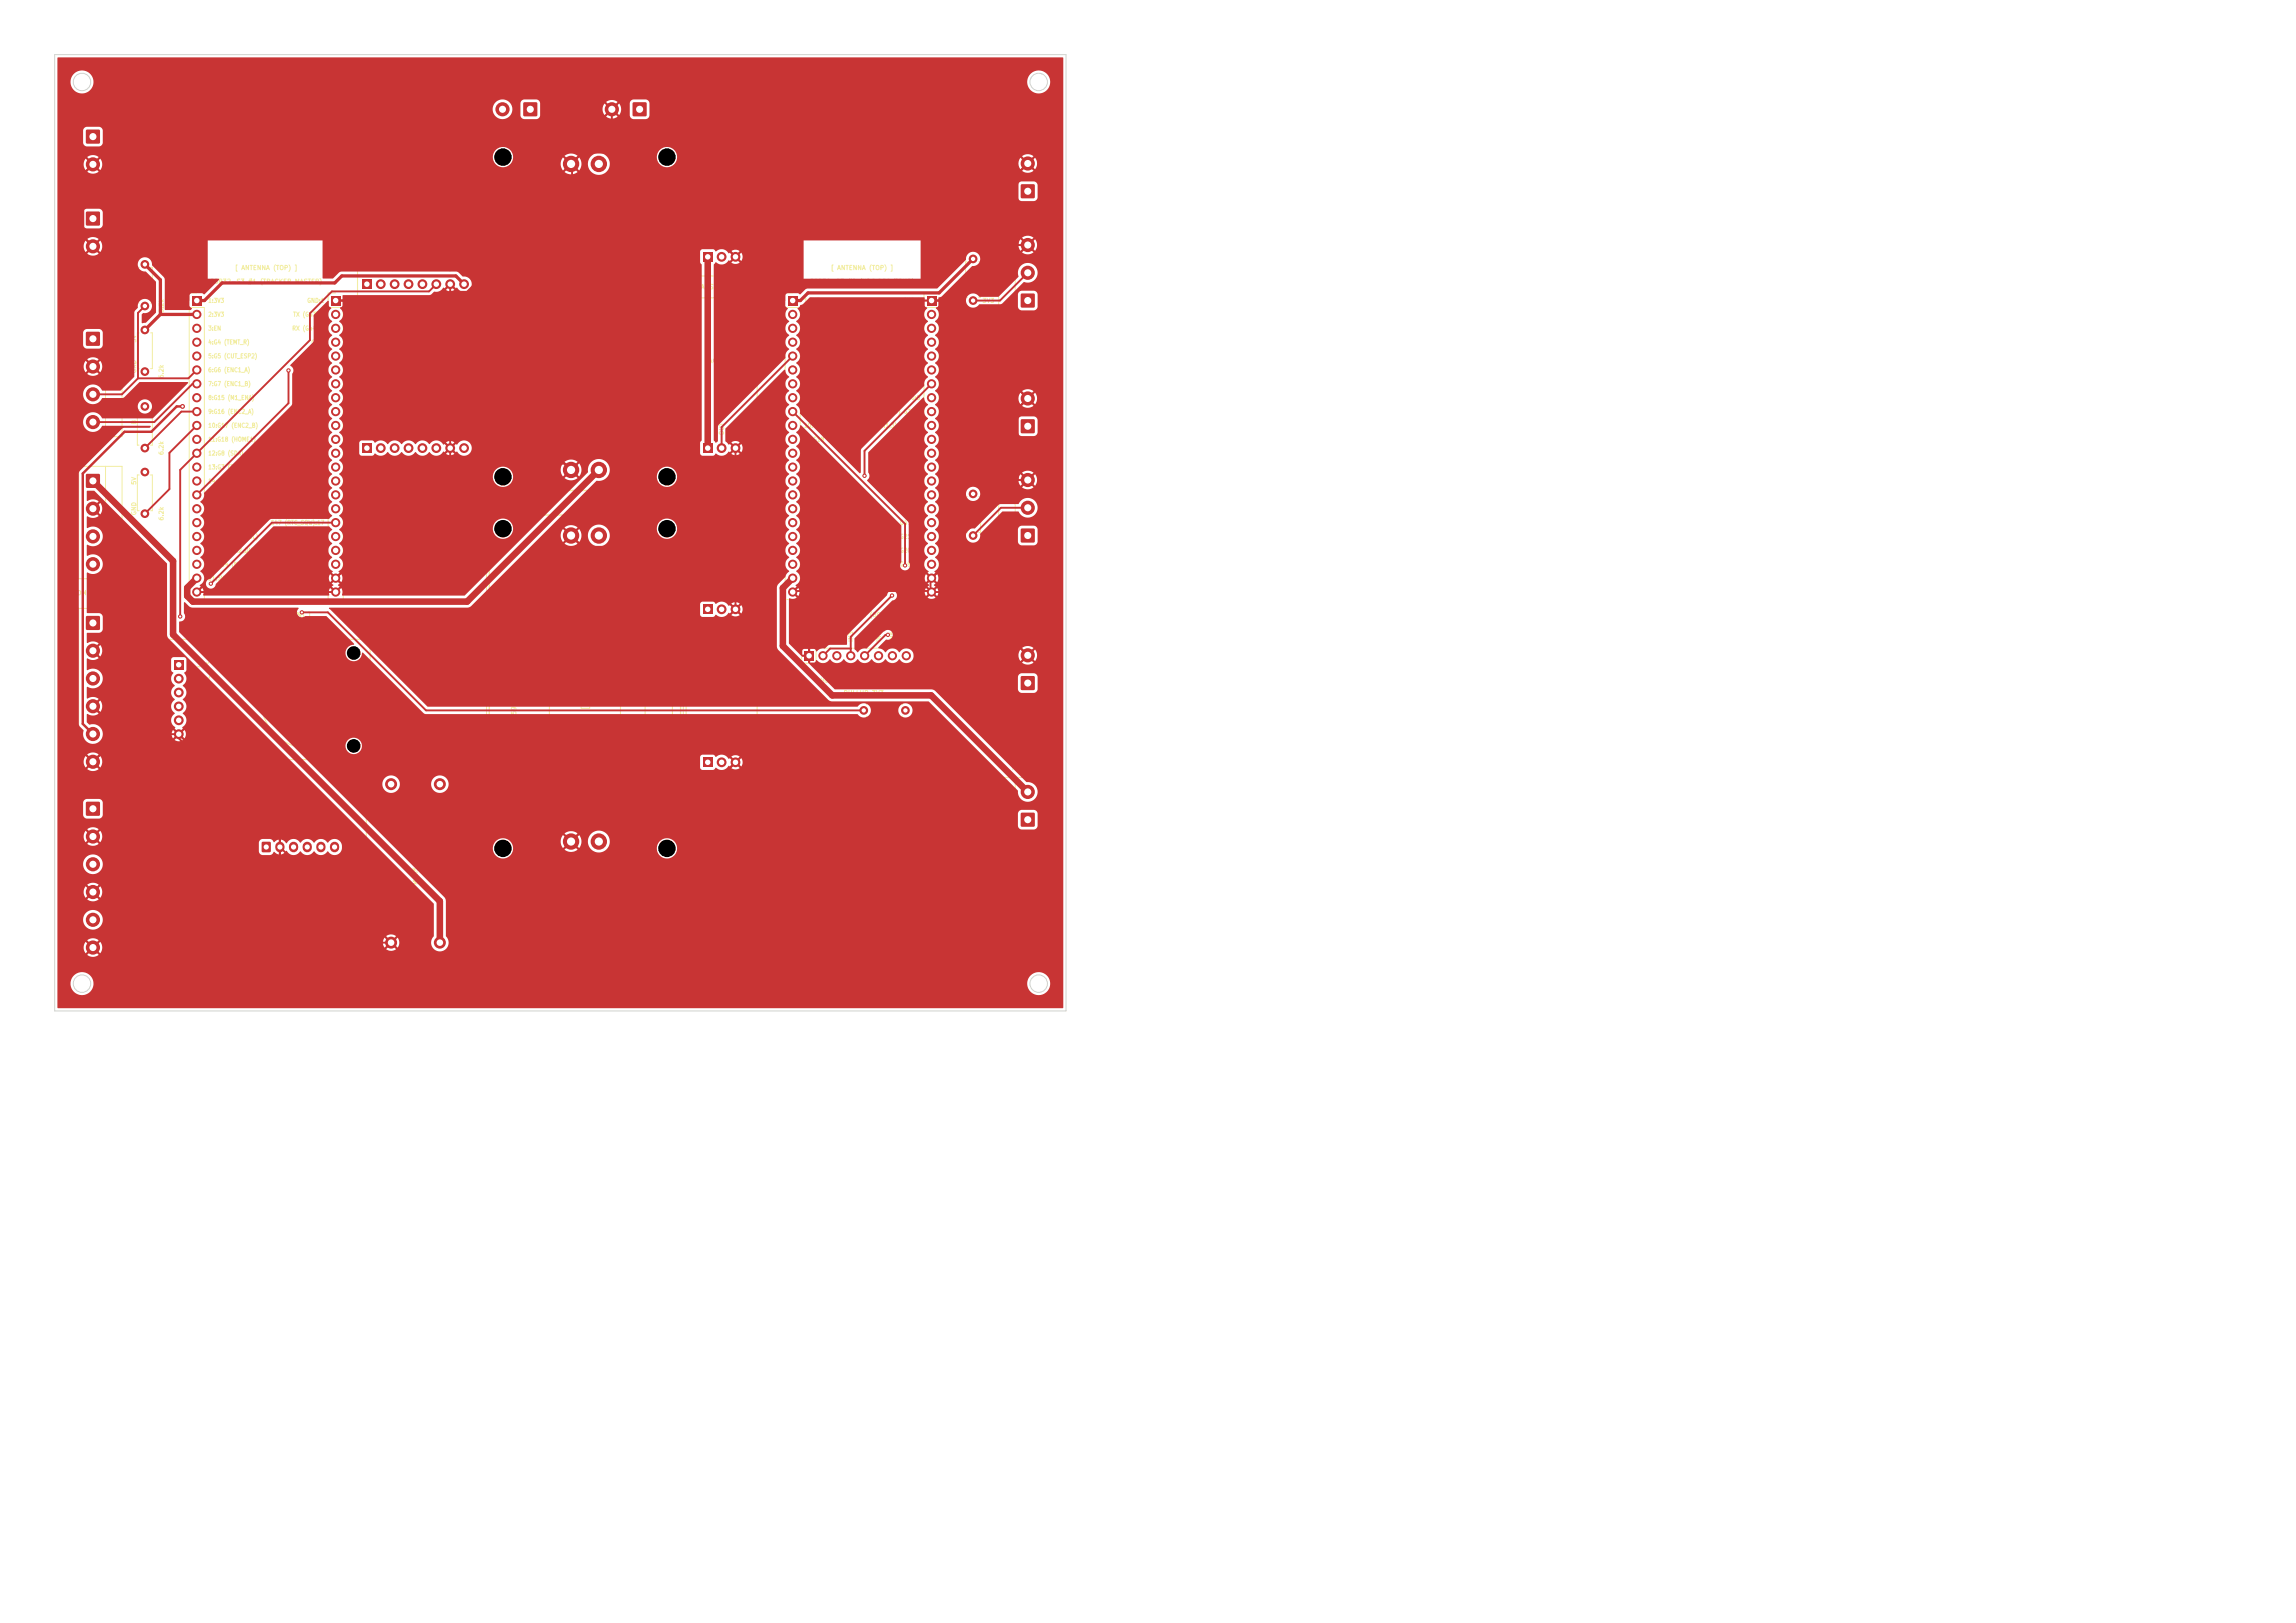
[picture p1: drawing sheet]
<svg xmlns="http://www.w3.org/2000/svg" width="420mm" height="297mm" viewBox="0 0 420 297" stroke-linecap="round" stroke-linejoin="round" font-family="sans-serif">
<defs><g id="words">
<text font-size="1.1" fill="#f2eda1" x="107.8" y="130" transform="rotate(-90 107.8 130)">[</text>
<g font-size=".9" fill="#f2eda1">
<text x="128.1" y="53.1">ACS712 STA</text>
<text x="129.5" y="66.6">ACS712</text>
<text x="94.6" y="133.4" transform="rotate(-90 94.6 133.4)">LM2596 BUCK DISPLAY</text>
<text x="42.2" y="142.1">DS3231 RTC (0x68)</text>
</g>
<g font-size=".8" fill="#f2eda1">
<text x="38.4" y="52.1">ESP32-S3 #1 (TRACKER MASTER)</text>
<text x="42.9" y="49.6">[ ANTENNA (TOP) ]</text>
<text x="67.7" y="49.7" transform="rotate(-90 67.7 49.7)">IN+</text>
<text x="70.3" y="49.7" transform="rotate(-90 70.3 49.7)">IN-</text>
<text x="72.8" y="49.7" transform="rotate(-90 72.8 49.7)">VBS</text>
<text x="75.3" y="49.6" transform="rotate(-90 75.3 49.6)">ALE</text>
<text x="77.9" y="49.7" transform="rotate(-90 77.9 49.7)">SCL</text>
<text x="80.4" y="49.7" transform="rotate(-90 80.4 49.7)">SDA</text>
<text x="83" y="49.8" transform="rotate(-90 83 49.8)">GND</text>
<text x="148" y="52.1">ESP32-S3 #2 (VOC/ISC/TEMP)</text>
<text x="151.9" y="49.6">[ ANTENNA (TOP) ]</text>
<text x="30.1" y="57.4" transform="rotate(-90 30.1 57.4)">6.2k</text>
<text x="38" y="55.6">1:3V3</text>
<text x="38" y="58.1">2:3V3</text>
<text x="53.6" y="58.1">TX (G43):2</text>
<text x="56.1" y="55.6">GND:1</text>
<text x="147" y="55.6">1:3V3</text>
<text x="165.1" y="55.6">GND:1</text>
<text x="179.6" y="55.6">3V3</text>
<text x="25.1" y="62.8" transform="rotate(-90 25.1 62.8)">5V</text>
<text x="38" y="60.7">3:EN</text>
<text x="38" y="63.2">4:G4 (TEMT_R)</text>
<text x="38" y="65.8">5:G5 (CUT_ESP2)</text>
<text x="53.4" y="60.7">RX (G44):3</text>
<text x="56.9" y="63.2">G1:4</text>
<text x="25.1" y="68.4" transform="rotate(-90 25.1 68.4)">GND</text>
<text x="30.1" y="69.4" transform="rotate(-90 30.1 69.4)">6.2k</text>
<text x="38" y="68.3">6:G6 (ENC1_A)</text>
<text x="38" y="70.8">7:G7 (ENC1_B)</text>
<text x="161.3" y="70.8">(RL_B) G41:7</text>
<text x="25.1" y="77.7" transform="rotate(-90 25.1 77.7)">B</text>
<text x="38" y="73.4">8:G15 (M1_ENA)</text>
<text x="38" y="75.9">9:G16 (ENC2_A)</text>
<text x="147" y="75.9">9:G16 (TMP_STA)</text>
<text x="161.3" y="75.9">(RL_D) G39:9</text>
<text x="165.2" y="73.4">G40:8</text>
<text x="15.1" y="82.1">ENC 2</text>
<text x="30.1" y="83.4" transform="rotate(-90 30.1 83.4)">6.2k</text>
<text x="38" y="78.5">10:G17 (ENC2_B)</text>
<text x="38" y="81">11:G18 (HOME1)</text>
<text x="38" y="83.5">12:G8 (SDA)</text>
<text x="130.1" y="79.3" transform="rotate(-90 130.1 79.3)">5V</text>
<text x="132.6" y="79.7" transform="rotate(-90 132.6 79.7)">OUT</text>
<text x="135.1" y="79.8" transform="rotate(-90 135.1 79.8)">GND</text>
<text x="147" y="78.5">10:G17</text>
<text x="147" y="81">11:G18</text>
<text x="160.4" y="78.5">(IN1,3) G38:10</text>
<text x="25.1" y="88.8" transform="rotate(-90 25.1 88.8)">5V</text>
<text x="38" y="86.1">13:G3 (TEMT_L)</text>
<text x="38" y="88.6">14:G46 (LED)</text>
<text x="25.1" y="94.4" transform="rotate(-90 25.1 94.4)">GND</text>
<text x="30.1" y="95.4" transform="rotate(-90 30.1 95.4)">6.2k</text>
<text x="38" y="91.2">15:G9 (SCL)</text>
<text x="164.6" y="93.7">G48:16</text>
<text x="179.7" y="93.5">DAT</text>
<text x="25.1" y="98.6" transform="rotate(-90 25.1 98.6)">A</text>
<text x="38" y="98.8">18:G12 (M2_PUL)</text>
<text x="38" y="101.3">19:G13 (M2_DIR)</text>
<text x="49.4" y="96.2">G47 (RTC_SQW):17</text>
<text x="164.6" y="96.2">G47:17</text>
<text x="164.6" y="98.8">G21:18</text>
<text x="164.6" y="101.3">G20:19</text>
<text x="179.6" y="98.6">3V3</text>
<text x="38" y="103.9">20:G14 (M2_ENA)</text>
<text x="38" y="106.4">21:5V_IN</text>
<text x="164.6" y="103.9">G19:20</text>
<text x="14" y="109.1">DM556-1</text>
<text x="38" y="108.9">22:GND</text>
<text x="40.4" y="113.1">[ DUAL USB-C (BOTTOM) ]</text>
<text x="55.5" y="108.9">GND:22</text>
<text x="149.4" y="113.1">[ DUAL USB-C (BOTTOM) ]</text>
<text x="156.2" y="117.6" transform="rotate(-90 156.2 117.6)">IN3</text>
<text x="158.8" y="117.6" transform="rotate(-90 158.8 117.6)">IN4</text>
<text x="161.3" y="117.6" transform="rotate(-90 161.3 117.6)">IN5</text>
<text x="163.8" y="117.6" transform="rotate(-90 163.8 117.6)">IN6</text>
<text x="35.9" y="124.8">SQW</text>
<text x="36" y="122.3">32K</text>
<text x="150" y="125.1">HEADER RELAY 6 KÊNH</text>
<text x="154.2" y="127.4">PULLUP 3V3</text>
<text x="185" y="141.1">RL6 ESP2</text>
<text x="61.8" y="150.2" transform="rotate(-90 61.8 150.2)">RGT</text>
<text x="76.6" y="162" transform="rotate(-90 76.6 162)">MINI560 PRO</text>
<text x="81.1" y="169.7" transform="rotate(-90 81.1 169.7)">OUT+</text>
</g>
</g></defs>
<path d="M89 15v165M125 15v165M100.5 44h13v28h-13zM118 60h5v8h-5z" fill="none" stroke="#f2eda1" stroke-width=".2"/>
<path d="M109.3 15.9h10.4M109.3 17.4h10.4M116.6 14.7h.8l-.4 .6zM116.7 15.3h-7.4v10h10.4v-10h-2.4M109.3 22.3h10.4M34.6 56.3h2.8v53.4h-2.8zM36 53.6h-1.4v1.4M60 56.3h2.8v53.4h-2.8zM61.4 53.6h-1.4v1.4" fill="none" stroke="#f2eda1" stroke-width=".18"/>
<path d="M89.5 26.3h35v63.4h-35z" fill="none" stroke="#f2eda1" stroke-width=".25"/>
<path d="M116.6 14.7h.8l-.4 .6z" fill="#f2eda1"/>
<g fill="none" stroke="#f2eda1" stroke-width=".2">
<path d="M125.5 19.5h13v31h-13zM29.7 117h38v22h-38z"/>
<circle cx="56.7" cy="128" r="9"/>
</g>
<path d="M11.7 113.6l.6 .4-.6 .4zM12.3 113.7v-2.4h10v30.8h-10v-27.8M12.9 111.3v30.8M14.4 111.3v30.8M19.3 111.3v30.8" fill="none" stroke="#f2eda1" stroke-width=".18"/>
<path d="M11.7 113.6l.6 .4-.6 .4z" fill="#f2eda1"/>
<path d="M185.7 85.2v15.5M190.6 85.2v15.5M192.1 85.2v15.5M192.7 98l.6-.4v.8zM192.7 97.7v-12.5h-10v15.5h10v-2.4" fill="none" stroke="#f2eda1" stroke-width=".18"/>
<path d="M192.7 98l.6-.4v.8z" fill="#f2eda1"/>
<path d="M125.5 54.5h13v31h-13zM67 141.5h18v33h-18z" fill="none" stroke="#f2eda1" stroke-width=".2"/>
<g fill="none" stroke="#f2eda1" stroke-width=".18">
<path d="M11.7 24.6l.6 .4-.6 .4zM12.3 24.7v-2.4h10v10.4h-10v-7.4M12.9 22.3v10.4M14.4 22.3v10.4M19.3 22.3v10.4M25.5 48.9h-.4v6.6h.4M27.5 48.9h.4v6.6h-.4M25.5 74.9h-.4v6.6h.4M27.5 74.9h.4v6.6h-.4M25.5 86.9h-.4v6.6h.4M27.5 86.9h.4v6.6h-.4M177 90.9h-.4v6.6h.4"/>
<path d="M179 90.9h.4v6.6h-.4"/>
</g>
<path d="M11.7 24.6l.6 .4-.6 .4z" fill="#f2eda1"/>
<path d="M185.7 142.3v10.4M190.6 142.3v10.4M192.1 142.3v10.4M192.7 150l.6-.4v.8zM192.7 149.7v-7.4h-10v10.4h10v-2.4" fill="none" stroke="#f2eda1" stroke-width=".18"/>
<path d="M192.7 150l.6-.4v.8z" fill="#f2eda1"/>
<path d="M65.4 35.5h21.2v19h-21.2z" fill="none" stroke="#f2eda1" stroke-width=".2"/>
<path d="M89.3 15.9h10.4M89.3 17.4h10.4M96.6 14.7h.8l-.4 .6zM96.7 15.3h-7.4v10h10.4v-10h-2.4M89.3 22.3h10.4" fill="none" stroke="#f2eda1" stroke-width=".18"/>
<path d="M96.6 14.7h.8l-.4 .6z" fill="#f2eda1"/>
<path d="M11.7 39.6l.6 .4-.6 .4zM12.3 39.7v-2.4h10v10.4h-10v-7.4M12.9 37.3v10.4M14.4 37.3v10.4M19.3 37.3v10.4M25.5 60.9h-.4v6.6h.4M27.5 60.9h.4v6.6h-.4" fill="none" stroke="#f2eda1" stroke-width=".18"/>
<path d="M11.7 39.6l.6 .4-.6 .4z" fill="#f2eda1"/>
<path d="M11.7 147.6l.6 .4-.6 .4zM12.3 147.7v-2.4h10v30.8h-10v-27.8M12.9 145.3v30.8M14.4 145.3v30.8M19.3 145.3v30.8" fill="none" stroke="#f2eda1" stroke-width=".18"/>
<path d="M11.7 147.6l.6 .4-.6 .4z" fill="#f2eda1"/>
<path d="M185.7 117.3v10.4M190.6 117.3v10.4M192.1 117.3v10.4M192.7 125l.6-.4v.8zM192.7 124.7v-7.4h-10v10.4h10v-2.4" fill="none" stroke="#f2eda1" stroke-width=".18"/>
<path d="M192.7 125l.6-.4v.8z" fill="#f2eda1"/>
<path d="M11.7 87.6l.6 .4-.6 .4zM12.3 87.7v-2.4h10v20.6h-10v-17.6M12.9 85.3v20.6M14.4 85.3v20.6M19.3 85.3v20.6M158.5 129v-.4h6.6v.4M158.5 131v.4h6.6v-.4" fill="none" stroke="#f2eda1" stroke-width=".18"/>
<path d="M100.5 112h13v28h-13zM125.5 117.5h13v25h-13zM118 128h5v8h-5z" fill="none" stroke="#f2eda1" stroke-width=".2"/>
<path d="M89.5 94.2h35v63.6h-35z" fill="none" stroke="#f2eda1" stroke-width=".25"/>
<path d="M11.7 87.6l.6 .4-.6 .4z" fill="#f2eda1"/>
<g fill="none" stroke="#f2eda1" stroke-width=".18">
<path d="M143.6 56.3h2.8v53.4h-2.8zM145 53.6h-1.4v1.4M185.7 70.3v10.4M190.6 70.3v10.4M192.1 70.3v10.4M192.7 78l.6-.4v.8zM192.7 77.7v-7.4h-10v10.4h10v-2.4M46.1 152.5h17.7v6h-17.7zM46.1 154.8h.8v3h16.1v-3h.8M46.2 152.6h1.8v.7h-1.8zM47.1 152.3h-1.2v1.2M49.4 152.6h11v.7h-11z"/>
<path d="M62 152.6h1.7v.7h-1.7z"/>
</g>
<path d="M125.5 89.5h13v25h-13z" fill="none" stroke="#f2eda1" stroke-width=".2"/>
<path d="M192.7 78l.6-.4v.8z" fill="#f2eda1"/>
<path d="M169 56.3h2.8v53.4h-2.8zM170.4 53.6h-1.4v1.4M185.7 42.2v15.5M190.6 42.2v15.5M192.1 42.2v15.5M192.7 55l.6-.4v.8zM192.7 54.7v-12.5h-10v15.5h10v-2.4" fill="none" stroke="#f2eda1" stroke-width=".18"/>
<path d="M65.4 65.5h21.2v19h-21.2z" fill="none" stroke="#f2eda1" stroke-width=".2"/>
<path d="M192.7 55l.6-.4v.8z" fill="#f2eda1"/>
<path d="M185.7 27.3v10.4M190.6 27.3v10.4M192.1 27.3v10.4M192.7 35l.6-.4v.8zM192.7 34.7v-7.4h-10v10.4h10v-2.4" fill="none" stroke="#f2eda1" stroke-width=".18"/>
<path d="M192.7 35l.6-.4v.8z" fill="#f2eda1"/>
<path d="M12.9 59.3v20.6M14.4 59.3v20.6M19.3 59.3v20.6M177 47.9h-.4v6.6h.4M179 47.9h.4v6.6h-.4M11.7 61.6l.6 .4-.6 .4zM12.3 61.7v-2.4h10v20.6h-10v-17.6" fill="none" stroke="#f2eda1" stroke-width=".18"/>
<path d="M11.7 61.6l.6 .4-.6 .4z" fill="#f2eda1"/>
<path d="M146.6 120v1.4h1.4M149.3 118.6h17.9v2.8h-17.9z" fill="none" stroke="#f2eda1" stroke-width=".18"/>
<g fill="#c83434">
<path d="M35.2 54.2h1.6v1.6h-1.6z"/>
<path d="M60.5 54.2h1.7v1.6h-1.7z"/>
<path d="M115.8 18.8h2.4v2.4h-2.4z"/>
<path d="M128.6 46.1h1.8v1.8h-1.8z"/>
<path d="M31.8 120.7h1.8v1.9h-1.8z"/>
<path d="M15.8 112.8h2.4v2.4h-2.4z"/>
<path d="M186.8 96.8h2.4v2.4h-2.4z"/>
<path d="M128.6 81.1h1.8v1.8h-1.8z"/>
<path d="M15.8 23.8h2.4v2.4h-2.4z"/>
<path d="M186.8 148.8h2.4v2.4h-2.4z"/>
<path d="M66.2 51.1h1.8v1.8h-1.8z"/>
<path d="M95.8 18.8h2.4v2.4h-2.4z"/>
<path d="M15.8 38.8h2.4v2.4h-2.4z"/>
<path d="M15.8 146.8h2.4v2.4h-2.4z"/>
<path d="M186.8 123.8h2.4v2.4h-2.4z"/>
<path d="M128.6 138.6h1.8v1.8h-1.8z"/>
<path d="M15.8 86.8h2.4v2.4h-2.4z"/>
<path d="M47.9 154.1h1.6v1.8h-1.6z"/>
<circle cx="36" cy="57.5" r=".85"/>
<circle cx="36" cy="60.1" r=".85"/>
<circle cx="36" cy="62.6" r=".85"/>
<circle cx="36" cy="65.2" r=".85"/>
<circle cx="36" cy="67.7" r=".85"/>
<circle cx="36" cy="70.2" r=".85"/>
<circle cx="36" cy="72.8" r=".85"/>
<circle cx="36" cy="75.3" r=".85"/>
<circle cx="36" cy="77.9" r=".85"/>
<circle cx="36" cy="80.4" r=".85"/>
<circle cx="36" cy="82.9" r=".85"/>
<circle cx="36" cy="85.5" r=".85"/>
<circle cx="36" cy="88" r=".85"/>
<circle cx="36" cy="90.6" r=".85"/>
<circle cx="36" cy="93.1" r=".85"/>
<circle cx="36" cy="95.6" r=".85"/>
<circle cx="36" cy="98.2" r=".85"/>
<circle cx="36" cy="100.7" r=".85"/>
<circle cx="36" cy="103.3" r=".85"/>
<circle cx="36" cy="105.8" r=".85"/>
<circle cx="36" cy="108.3" r=".85"/>
<circle cx="109.5" cy="30" r="1.5"/>
<circle cx="104.5" cy="30" r="1.5"/>
<circle cx="109.5" cy="86" r="1.5"/>
<circle cx="104.5" cy="86" r="1.5"/>
<circle cx="61.4" cy="57.5" r=".85"/>
<circle cx="61.4" cy="60.1" r=".85"/>
<circle cx="61.4" cy="62.6" r=".85"/>
<circle cx="61.4" cy="65.2" r=".85"/>
<circle cx="61.4" cy="67.7" r=".85"/>
<circle cx="61.4" cy="70.2" r=".85"/>
<circle cx="61.4" cy="72.8" r=".85"/>
<circle cx="61.4" cy="75.3" r=".85"/>
<circle cx="61.4" cy="77.9" r=".85"/>
<circle cx="61.4" cy="80.4" r=".85"/>
<circle cx="61.4" cy="82.9" r=".85"/>
<circle cx="61.4" cy="85.5" r=".85"/>
<circle cx="61.4" cy="88" r=".85"/>
<circle cx="61.4" cy="90.6" r=".85"/>
<circle cx="61.4" cy="93.1" r=".85"/>
<circle cx="61.4" cy="95.6" r=".85"/>
<circle cx="61.4" cy="98.2" r=".85"/>
<circle cx="61.4" cy="100.7" r=".85"/>
<circle cx="61.4" cy="103.3" r=".85"/>
<circle cx="61.4" cy="105.8" r=".85"/>
<circle cx="61.4" cy="108.3" r=".85"/>
<circle cx="111.9" cy="20" r="1.3"/>
<circle cx="132" cy="47" r=".9"/>
<circle cx="134.5" cy="47" r=".9"/>
<circle cx="32.7" cy="124.2" r=".9"/>
<circle cx="32.7" cy="126.7" r=".9"/>
<circle cx="32.7" cy="129.3" r=".9"/>
<circle cx="32.7" cy="131.8" r=".9"/>
<circle cx="32.7" cy="134.3" r=".9"/>
<circle cx="17" cy="119.1" r="1.3"/>
<circle cx="17" cy="124.2" r="1.3"/>
<circle cx="17" cy="129.2" r="1.3"/>
<circle cx="17" cy="134.3" r="1.3"/>
<circle cx="17" cy="139.4" r="1.3"/>
<circle cx="188" cy="92.9" r="1.3"/>
<circle cx="188" cy="87.8" r="1.3"/>
<circle cx="80.5" cy="143.5" r="1.1"/>
<circle cx="71.5" cy="143.5" r="1.1"/>
<circle cx="80.5" cy="172.5" r="1.1"/>
<circle cx="71.5" cy="172.5" r="1.1"/>
<circle cx="132" cy="82" r=".9"/>
<circle cx="134.5" cy="82" r=".9"/>
<circle cx="26.5" cy="82" r=".8"/>
<circle cx="26.5" cy="74.4" r=".8"/>
<circle cx="26.5" cy="94" r=".8"/>
<circle cx="26.5" cy="86.4" r=".8"/>
<circle cx="178" cy="98" r=".8"/>
<circle cx="178" cy="90.4" r=".8"/>
<circle cx="26.5" cy="56" r=".8"/>
<circle cx="26.5" cy="48.4" r=".8"/>
<circle cx="17" cy="30.1" r="1.3"/>
<circle cx="188" cy="144.9" r="1.3"/>
<circle cx="69.6" cy="52" r=".9"/>
<circle cx="72.2" cy="52" r=".9"/>
<circle cx="74.7" cy="52" r=".9"/>
<circle cx="77.3" cy="52" r=".9"/>
<circle cx="79.8" cy="52" r=".9"/>
<circle cx="82.3" cy="52" r=".9"/>
<circle cx="84.9" cy="52" r=".9"/>
<circle cx="91.9" cy="20" r="1.3"/>
<circle cx="26.5" cy="68" r=".8"/>
<circle cx="26.5" cy="60.4" r=".8"/>
<circle cx="17" cy="45.1" r="1.3"/>
<circle cx="17" cy="153.1" r="1.3"/>
<circle cx="17" cy="158.2" r="1.3"/>
<circle cx="17" cy="163.2" r="1.3"/>
<circle cx="17" cy="168.3" r="1.3"/>
<circle cx="17" cy="173.4" r="1.3"/>
<circle cx="188" cy="119.9" r="1.3"/>
<circle cx="158" cy="130" r=".8"/>
<circle cx="165.6" cy="130" r=".8"/>
<circle cx="132" cy="139.5" r=".9"/>
<circle cx="134.5" cy="139.5" r=".9"/>
<circle cx="109.5" cy="98" r="1.5"/>
<circle cx="104.5" cy="98" r="1.5"/>
<circle cx="109.5" cy="154" r="1.5"/>
<circle cx="104.5" cy="154" r="1.5"/>
<circle cx="17" cy="93.1" r="1.3"/>
<circle cx="17" cy="98.2" r="1.3"/>
<circle cx="17" cy="103.2" r="1.3"/>
</g>
<path d="M51.2 154.9v.2M53.7 154.9v.2M56.2 154.9v.2M58.7 154.9v.2M61.2 154.9v.2" fill="none" stroke="#c83434" stroke-width="1.7"/>
<g fill="#c83434">
<path d="M144.1 54.2h1.8v1.6h-1.8z"/>
<path d="M128.6 110.6h1.8v1.8h-1.8z"/>
<path d="M186.8 76.8h2.4v2.4h-2.4z"/>
<path d="M169.5 54.2h1.7v1.6h-1.7z"/>
<path d="M66.2 81.1h1.8v1.8h-1.8z"/>
<path d="M186.8 53.8h2.4v2.4h-2.4z"/>
<path d="M186.8 33.8h2.4v2.4h-2.4z"/>
<path d="M15.8 60.8h2.4v2.4h-2.4z"/>
<path d="M147.1 119.1h1.8v1.8h-1.8z"/>
<circle cx="145" cy="57.5" r=".85"/>
<circle cx="145" cy="60.1" r=".85"/>
<circle cx="145" cy="62.6" r=".85"/>
<circle cx="145" cy="65.2" r=".85"/>
<circle cx="145" cy="67.7" r=".85"/>
<circle cx="145" cy="70.2" r=".85"/>
<circle cx="145" cy="72.8" r=".85"/>
<circle cx="145" cy="75.3" r=".85"/>
<circle cx="145" cy="77.9" r=".85"/>
<circle cx="145" cy="80.4" r=".85"/>
<circle cx="145" cy="82.9" r=".85"/>
<circle cx="145" cy="85.5" r=".85"/>
<circle cx="145" cy="88" r=".85"/>
<circle cx="145" cy="90.6" r=".85"/>
<circle cx="145" cy="93.1" r=".85"/>
<circle cx="145" cy="95.6" r=".85"/>
<circle cx="145" cy="98.2" r=".85"/>
<circle cx="145" cy="100.7" r=".85"/>
<circle cx="145" cy="103.3" r=".85"/>
<circle cx="145" cy="105.8" r=".85"/>
<circle cx="145" cy="108.3" r=".85"/>
<circle cx="132" cy="111.5" r=".9"/>
<circle cx="134.5" cy="111.5" r=".9"/>
<circle cx="188" cy="72.9" r="1.3"/>
<circle cx="170.4" cy="57.5" r=".85"/>
<circle cx="170.4" cy="60.1" r=".85"/>
<circle cx="170.4" cy="62.6" r=".85"/>
<circle cx="170.4" cy="65.2" r=".85"/>
<circle cx="170.4" cy="67.7" r=".85"/>
<circle cx="170.4" cy="70.2" r=".85"/>
<circle cx="170.4" cy="72.8" r=".85"/>
<circle cx="170.4" cy="75.3" r=".85"/>
<circle cx="170.4" cy="77.9" r=".85"/>
<circle cx="170.4" cy="80.4" r=".85"/>
<circle cx="170.4" cy="82.9" r=".85"/>
<circle cx="170.4" cy="85.5" r=".85"/>
<circle cx="170.4" cy="88" r=".85"/>
<circle cx="170.4" cy="90.6" r=".85"/>
<circle cx="170.4" cy="93.1" r=".85"/>
<circle cx="170.4" cy="95.6" r=".85"/>
<circle cx="170.4" cy="98.2" r=".85"/>
<circle cx="170.4" cy="100.7" r=".85"/>
<circle cx="170.4" cy="103.3" r=".85"/>
<circle cx="170.4" cy="105.8" r=".85"/>
<circle cx="170.4" cy="108.3" r=".85"/>
<circle cx="69.6" cy="82" r=".9"/>
<circle cx="72.2" cy="82" r=".9"/>
<circle cx="74.7" cy="82" r=".9"/>
<circle cx="77.3" cy="82" r=".9"/>
<circle cx="79.8" cy="82" r=".9"/>
<circle cx="82.3" cy="82" r=".9"/>
<circle cx="84.9" cy="82" r=".9"/>
<circle cx="188" cy="49.9" r="1.3"/>
<circle cx="188" cy="44.8" r="1.3"/>
<circle cx="188" cy="29.9" r="1.3"/>
<circle cx="178" cy="55" r=".8"/>
<circle cx="178" cy="47.4" r=".8"/>
<circle cx="17" cy="67.1" r="1.3"/>
<circle cx="17" cy="72.2" r="1.3"/>
<circle cx="17" cy="77.2" r="1.3"/>
<circle cx="150.5" cy="120" r=".85"/>
<circle cx="153.1" cy="120" r=".85"/>
<circle cx="155.6" cy="120" r=".85"/>
<circle cx="158.2" cy="120" r=".85"/>
<circle cx="160.7" cy="120" r=".85"/>
<circle cx="163.2" cy="120" r=".85"/>
<circle cx="165.8" cy="120" r=".85"/>
<circle cx="55.2" cy="112.1" r=".4"/>
<circle cx="33.4" cy="74.4" r=".45"/>
<circle cx="33" cy="112.8" r=".4"/>
<circle cx="52.8" cy="67.8" r=".4"/>
<circle cx="38.6" cy="106.8" r=".4"/>
<circle cx="165.5" cy="103.5" r=".4"/>
<circle cx="158.1" cy="87.1" r=".4"/>
<circle cx="162.4" cy="116.2" r=".4"/>
<circle cx="163.2" cy="109" r=".4"/>
</g>
<path d="M26.5 48.4l2.8 2.8v6.3M29.3 57.5l-2.8 2.9M29.3 57.5h6.7M84.9 52l-1.5-1.5h-20.9l-1.3 1.3h-20.6l-3.2 3.2h-1.4M178 47.4l-6.2 6.2h-24l-1.4 1.4h-1.4" fill="none" stroke="#c83434" stroke-width=".6"/>
<g fill="none" stroke="#c83434" stroke-width=".35">
<path d="M17 30.1l-1.8 1.7v11.5l1.8 1.8M104.5 30l2-2.1h9l19 19.1M104.6 29.8v4.4l-19.2 19.2h-3.1M111.9 20v7.9M188 29.9l-1.9 1.9v13M26.5 56l-1.3 1.3v11.9M61.4 55h20.9M79.8 52l-1.3 1.3h-17.8l-4 4v4.9l-23.7 23.8v26.8M82.3 52v32.9M170.4 55h4.7M175.1 55v5l12.9 12.9-1.8 1.8v13.1M188 44.8h-2.7l-10.2 10.2"/>
<path d="M188 49.9l-5.1 5.1h-4.9M25.2 69.2l-2.9 3h-5.3M36 67.7l-1.5 1.5h-9.3M36 70.2h-.8l-7 7h-11.2M36 75.3h-2.8l-6.7 6.7M36 77.9l-5 5v6.6l-4.5 4.5M52.8 67.8v6l-16.8 16.8M145 75.3l20.5 20.6v7.6M145 65.2l-13 13v3.8M170.4 70.2l-12.3 12.3v4.6M61.4 95.6h-11.7l-11.1 11.2M82.3 84.9h21l1.2 1.1"/>
<path d="M82.3 84.9l-20.9 20.9M104.5 98l2 2.1h28M134.5 82v29.5M186.2 87.8l-12.1 12.1v2.2l-3.9 3.9v2.2M186.2 87.8h1.8M188 92.9h-4.9l-5.1 5.1M36 108.3h25.4M55.2 112.1h4.8l17.9 17.9h80.1M155.6 118.7h-3.7l-1.4 1.3M162.4 116.2h-.4l-3.8 3.8M163.2 109l-7.6 7.5v3.5M170.2 108.2h-25l-.2 .1"/>
<path d="M170.2 108.2l.2 .1h6l11.6 11.6M17 129.2l5.1 5.1M22.1 134.3h10.6v.8l18.5 18.5v1.4l17.5 17.5h2.8M22.1 134.3l-5.1 5.1M134.5 139.5l-2.4 2.5h-15.6l-12 12"/>
</g>
<path d="M33.4 74.4h-1.1l-4.6 4.6h-4.9l-7.7 7.7v45.8l1.9 1.8" fill="none" stroke="#c83434" stroke-width=".45"/>
<path d="M129.5 47v35M17 88l14.7 14.7v13.4l48.8 48.8v7.6M109.5 86l-24.1 24.1h-50.1l-1.1-1v-1.5l1.8-1.8M145 105.8l-1.8 1.8v10.6l9 9.1h18.1l17.7 17.6" fill="none" stroke="#c83434" stroke-width="1.2"/>
<g fill="#c83434">
<path d="M57.4 57.6l2.6-2.6 .1 .1 .1 .9 .4 .3a1.52 1.52 0 0 0 .2 2.5 1.48 1.48 0 0 0 0 2.6 1.48 1.48 0 0 0 0 2.5 1.48 1.48 0 0 0 0 2.5 1.48 1.48 0 0 0 0 2.6 1.48 1.48 0 0 0 0 2.5 1.48 1.48 0 0 0 0 2.6 1.48 1.48 0 0 0 0 2.5 1.48 1.48 0 0 0 0 2.5 1.48 1.48 0 0 0 0 2.6 1.48 1.48 0 0 0 0 2.5 1.48 1.48 0 0 0 0 2.6 1.48 1.48 0 0 0 0 2.5 1.48 1.48 0 0 0 0 2.5 1.48 1.48 0 0 0 0 2.6l-.6 .6h-10.8l-10.9 10.9a.92 .92 0 0 0-.8 .9 .92 .92 0 0 0 .9 .9 .92 .92 0 0 0 .9-.9l10.5-10.5h10.2l.6 .6a1.48 1.48 0 0 0 0 2.6 1.48 1.48 0 0 0 0 2.5 1.48 1.48 0 0 0 .1 2.6l-.2 .2 .5 .5-.3 .3-.5-.5h-.1a1.24 1.24 0 0 0 .1 1.4l.5-.5 .3 .3-.5 .5 .3 .3-.3 .2 .5 .6-.3 .3-.5-.6a1.24 1.24 0 0 0-.2 1.2l-.1 .2h-22.8l-.1-.2a1.24 1.24 0 0 0-.2-1.2l-.5 .6-.3-.3 .5-.6-.2-.2a1.43 1.43 0 0 0 .1-2.6 1.48 1.48 0 0 0 0-2.5 1.48 1.48 0 0 0 0-2.6 1.48 1.48 0 0 0 0-2.5 1.48 1.48 0 0 0 0-2.5 1.48 1.48 0 0 0 0-2.6l.1-.1a1.5 1.5 0 0 0 .7-1.5l15.9-16 .1-.3v-5.5a1.03 1.03 0 0 0-.3-1.5l4.2-4.3z"/>
<path d="M146.4 55.8l.5-.2 1.3-1.2h20.8l.2 .4h.7v.4h-.7v.8l.4 .3a1.52 1.52 0 0 0 .2 2.5 1.48 1.48 0 0 0 0 2.6 1.48 1.48 0 0 0 0 2.5 1.48 1.48 0 0 0 0 2.5 1.48 1.48 0 0 0 0 2.6h-.1a1.53 1.53 0 0 0-.7 1.6l-11.4 11.5-.1 .3v4l-.2 .2-11-10.9a1.58 1.58 0 0 0-.7-1.7 1.48 1.48 0 0 0 0-2.5 1.48 1.48 0 0 0 0-2.5 1.48 1.48 0 0 0 0-2.6 1.48 1.48 0 0 0 0-2.5 1.48 1.48 0 0 0 0-2.6 1.48 1.48 0 0 0 0-2.5 1.52 1.52 0 0 0 .3-2.4l.3-.2z"/>
<path d="M10.5 10.6l183.9-.1 .1 .1v173.8l-183.9 .1-.1-4.6h2.4a2.11 2.11 0 0 0 2.1 2.2 2.11 2.11 0 0 0 2.1-2.2h170.8v.2a2.1 2.1 0 0 0 3.2 1.7 2.1 2.1 0 0 0 0-3.6 2.1 2.1 0 0 0-3.2 1.7h-170.8v-.3a2.11 2.11 0 0 0-2.2-1.7 2.11 2.11 0 0 0-2 2h-2.4v-6.6h4.8l.1 .6 .3 .6 .7-.8 .3 .3-.8 .7a1.69 1.69 0 0 0 2.2 0l-.8-.7 .3-.3 .7 .8 .1-.2a1.69 1.69 0 0 0 0-1.9h51.6l.1 .5 .2 .5 .7-.6 .3 .2-.7 .7 .2 .1a1.49 1.49 0 0 0 1.6-.1l-.6-.7 .3-.2 .6 .6 .1-.1a1.49 1.49 0 0 0-.1-1.7l-.6 .6-.3-.2 .6-.7-.1-.1a1.49 1.49 0 0 0-1.7 .1l.7 .7-.3 .2-.7-.6-.3 .8-51.7-.1-.7 .8-.3-.3 .8-.7a1.69 1.69 0 0 0-2.2 0l.8 .7-.3 .3-.7-.8-.4 1h-4.8v-5.1h4.7v.2a1.8 1.8 0 0 0 2.7 1.5 1.8 1.8 0 0 0 0-3.1 1.8 1.8 0 0 0-2.7 1.4h-4.7v-5.1h4.8l.1 .7 .3 .5 .7-.8 .3 .3-.8 .8a1.69 1.69 0 0 0 2.2 0l-.8-.8 .3-.3 .7 .8 .1-.1a1.69 1.69 0 0 0-.1-2l-.7 .7-.3-.2 .8-.8-.2-.1a1.69 1.69 0 0 0-2 .1l.8 .8-.3 .2-.7-.7-.4 .9h-4.8v-5.1h4.7v.3a1.8 1.8 0 0 0 2.7 1.4 1.8 1.8 0 0 0 0-3.1 1.8 1.8 0 0 0-2.7 1.4h-4.7v-5h4.8l.1 .6 .3 .5 .7-.7 .3 .3-.8 .7a1.69 1.69 0 0 0 2.2 0l-.2-.2h29.4l.1 1.7 .1 .3 .4 .3h1.6l.3-.2 .3-.4 .9 .5v-1h.4v1l.1-.1 .5-.2 .4-.4a1.49 1.49 0 0 0 2.6 .1 1.48 1.48 0 0 0 2.5 0 1.48 1.48 0 0 0 2.5 0 1.42 1.42 0 0 0 1.8 .5 1.42 1.42 0 0 0 .7-1.7 1.42 1.42 0 0 0-1.2-1.1 1.42 1.42 0 0 0-1.4 .7 1.48 1.48 0 0 0-2.5 0 1.48 1.48 0 0 0-2.5 0 1.46 1.46 0 0 0-2.5 .1l-.5-.5-.5-.2v1h-.4v-1l-.9 .5-.3-.4-.5-.2-1.5 .1-.3 .2-.2 .4h-29.4l-.6-.5 .3-.3 .7 .7 .1-.1a1.69 1.69 0 0 0-.1-2l-.7 .8-.3-.3 .8-.8h-.2a1.69 1.69 0 0 0-2 0l.8 .8-.3 .3-.7-.8-.4 1h-4.8v-6.1h4.7v2.3l.3 .4 .3 .2h2.4l.4-.3 .2-.4v-2.3l-.2-.3-.4-.3h-2.4l-.4 .3-.2 .4h-4.7v-7.6h4.8l.1 .6 .3 .6 .7-.8 .3 .3-.8 .7a1.69 1.69 0 0 0 2.2 0l-.8-.7 .3-.3 .7 .8 .1-.2a1.7 1.7 0 0 0-.1-2l-.7 .8-.3-.3 .8-.7-.8-.4a1.69 1.69 0 0 0-1.4 .4l.8 .7-.3 .3-.7-.8-.4 1h-4.8v-6.8h3.9l.2 .4 .7 .8a1.81 1.81 0 0 0 1.5 2.4 1.81 1.81 0 0 0 2-2 1.81 1.81 0 0 0-2.5-1.5l-.4-.5v-1.3l.1-.2a1.73 1.73 0 0 0 2.1 0l-.8-.8 .3-.3 .7 .8 .1-.1a1.7 1.7 0 0 0-.1-2l-.7 .7-.3-.2 .8-.8-.2-.1-.8-.3-1.2 .3v-2.1a1.85 1.85 0 0 0 2.9-1.6 1.85 1.85 0 0 0-2.9-1.5v-2l.1-.1a1.76 1.76 0 0 0 1.5 .2h13.8v2l.4 .5a1.51 1.51 0 0 0 .3 2.3 1.52 1.52 0 0 0 0 2.5 1.52 1.52 0 0 0 0 2.6 1.51 1.51 0 0 0 .1 2.5l-.2 .2 .6 .6-.3 .3-.5-.6a1.28 1.28 0 0 0 0 1.5l.5-.6 .3 .3-.6 .6 .1 .1a1.29 1.29 0 0 0 1.5-.1l-.6-.6 .3-.3 .5 .6 .1-.1a1.29 1.29 0 0 0-.1-1.4l-.5 .6-.3-.3 .6-.6-.2-.2a1.53 1.53 0 0 0 .1-2.6 1.54 1.54 0 0 0 0-2.5 1.54 1.54 0 0 0 0-2.6 1.55 1.55 0 0 0 .3-2.3l.4-.5v-2l-.4-.3h-2l-.3 .1-.1 .3h-13.8l.6-.3-.8-.7 .3-.3 .7 .7a1.69 1.69 0 0 0 0-2.1l-.7 .8-.3-.3 .8-.8h-.2l-.8-.3-1.1 .3-.1-.1v-1.8h2.3l.4-.3 .2-.4v-2.2l-.2-.4-.4-.3-2.3-.1v-7.3a1.85 1.85 0 0 0 2.9-1.6 1.85 1.85 0 0 0-2.9-1.5v-1.9l.1-.1a1.83 1.83 0 0 0 2.8-1.6 1.83 1.83 0 0 0-2.9-1.5v-2l.1-.1a1.73 1.73 0 0 0 2.1-.1l-.8-.7 .3-.3 .7 .7 .1-.1a1.69 1.69 0 0 0-.1-2l-.7 .8-.3-.3 .8-.8h-.2a1.97 1.97 0 0 0-2 0v-1.8l1.4-.1 13.2 13.3 .1 13.1 .1 .5 48.6 48.6 .1 6a1.62 1.62 0 0 0-.1 2.3 1.62 1.62 0 0 0 2.3 0 1.62 1.62 0 0 0 0-2.3v-6.5l-.2-.5-9.2-9.2h17.9a1.85 1.85 0 0 0 2.6 1.9 1.85 1.85 0 0 0 .5-3.1h9.4l.1 .7 .3 .6 .8-.8 .3 .3-.8 .8a1.89 1.89 0 0 0 2.4 0l-.9-.8 .3-.3 .8 .8 .4-.6 .1-.7h1.1v.2a2.01 2.01 0 0 0 1.5 1.8 2.01 2.01 0 0 0 2.2-.8h8.9v.3a1.85 1.85 0 0 0 2.9 1.4 1.85 1.85 0 0 0 0-3.1 1.85 1.85 0 0 0-2.9 1.4h-8.9a2 2 0 0 0-1-3 2 2 0 0 0-2.7 1.8h-1.1l-.5-1.1-.8 .8-.3-.3 .9-.8-.2-.1a1.9 1.9 0 0 0-2.2 .1l.8 .8-.3 .3-.8-.8-.4 1.1h-9.4a1.85 1.85 0 0 0-1.9-.4 1.85 1.85 0 0 0-1.2 1.6h-17.9l-6.2-6.2h120.2v2.3l.3 .4 .4 .2h2.2l.5-.3 .2-.4v-2.2l-.2-.4-.5-.3h-2.3l-.4 .3-.2 .4h-120.2l-5.5-5.5h9.4a1.61 1.61 0 0 0 1.6 1.7 1.61 1.61 0 0 0 1.6-1.7h5.8v.2a1.61 1.61 0 0 0 2.4 1.3 1.61 1.61 0 0 0 0-2.8 1.61 1.61 0 0 0-2.4 1.3h-5.8v-.3a1.61 1.61 0 0 0-1.7-1.2 1.61 1.61 0 0 0-1.5 1.5h-9.4l-4.9-4.8h72.5v1.9l.2 .3 2.2 .1 .4-.4a1.67 1.67 0 0 0 2.4-.4l.2 .2 .6-.6 .3 .3-.6 .5a1.28 1.28 0 0 0 1.5 0l-.6-.5 .3-.3 .6 .6 .1-.1a1.29 1.29 0 0 0-.1-1.5l-.6 .6-.3-.3 .6-.5-.1-.1a1.29 1.29 0 0 0-1.4 .1l.6 .5-.3 .3-.6-.6-.2 .2a1.55 1.55 0 0 0-2.4-.4l-.4-.4h-2l-.3 .1-.1 .4h-72.5l-2.1-2.2h9.7a1.51 1.51 0 0 0 2.1 1.5 1.51 1.51 0 0 0 .4-2.5 1.51 1.51 0 0 0-2.5 .7v.3h-9.7l-20.7-20.7v-2a.94 .94 0 0 0 1-.5 .94 .94 0 0 0-.2-1v-1.9l.2-.1 .9 .8 .5 .2h19.3l.1 .1a.93 .93 0 0 0-.1 1.4 .93 .93 0 0 0 1.4 0l3.8 .1 5.1 5.1a1.55 1.55 0 0 0-1.6 1.5 1.55 1.55 0 0 0 1.5 1.6 1.55 1.55 0 0 0 1.6-1.6l11.2 11.1 .4 .2h78.9a1.34 1.34 0 0 0 1.6 .5 1.34 1.34 0 0 0 .9-1.3h5v.2a1.3 1.3 0 0 0 2 1 1.3 1.3 0 0 0 0-2.2 1.3 1.3 0 0 0-2 1h-5v-.2a1.35 1.35 0 0 0-1.1-1 1.35 1.35 0 0 0-1.4 .6h-78.5l-18.1-18 .1-.1h25.2l.5-.2 .5-.4h41.6v1.9l.2 .3 2.2 .1 .4-.4a1.54 1.54 0 0 0 2.4-.4l.2 .2 .6-.6 .3 .3-.6 .5a1.28 1.28 0 0 0 1.5 0l-.6-.5 .3-.3 .6 .6 .1-.1a1.29 1.29 0 0 0-.1-1.5l-.6 .6-.3-.3 .6-.5-.1-.1a1.29 1.29 0 0 0-1.4 .1l.6 .5-.3 .3-.6-.6-.2 .2a1.55 1.55 0 0 0-2.4-.4l-.4-.4h-2l-.3 .1-.1 .4h-41.6l12.7-12.7h3.4l.1 .7 .3 .6 .8-.8 .3 .3-.8 .8 .1 .1a1.9 1.9 0 0 0 2.3-.1l-.9-.8 .3-.3 .8 .8 .4-.6 .1-.7h1.1a2 2 0 0 0 2.7 2 2 2 0 0 0 .8-3.3h9.1v.3a1.85 1.85 0 0 0 2.9 1.4 1.85 1.85 0 0 0 0-3.1 1.85 1.85 0 0 0-2.9 1.4h-9.1l-.1-.1a2 2 0 0 0-2.1-.4 2 2 0 0 0-1.3 1.8h-1.1l-.5-1.1-.8 .8-.3-.3 .9-.8-.2-.1a1.89 1.89 0 0 0-2.2 .1l.8 .8-.3 .3-.8-.8-.4 1.1h-3.4l10-9.9a1.99 1.99 0 0 0 2-.9h8.9v.3a1.85 1.85 0 0 0 2.9 1.4 1.85 1.85 0 0 0 0-3.1 1.85 1.85 0 0 0-2.9 1.4h-8.9a2.02 2.02 0 0 0-1.3-3.1 2.02 2.02 0 0 0-2.4 2.5l-22.5 22.5h-22.3l-.1-.2a1.24 1.24 0 0 0-.2-1.2l-.5 .6-.3-.3 .5-.6-.3-.2 .3-.3-.5-.5 .3-.3 .5 .5a1.23 1.23 0 0 0 0-1.4l-.5 .5-.3-.3 .5-.5-.2-.3a1.43 1.43 0 0 0 .1-2.5 1.48 1.48 0 0 0 0-2.6 1.48 1.48 0 0 0 0-2.5l.3-.3h27.8v.3a1.85 1.85 0 0 0 2.9 1.4 1.85 1.85 0 0 0 0-3.1 1.85 1.85 0 0 0-2.9 1.4h-27.8l.1-.1a1.47 1.47 0 0 0-.4-2.1 1.48 1.48 0 0 0 0-2.6 1.48 1.48 0 0 0 0-2.5 1.44 1.44 0 0 0 .4-2.2h27.7v.3a1.85 1.85 0 0 0 2.7 1.5 1.85 1.85 0 0 0 .4-3h9.4l.1 .7 .3 .6 .8-.8 .3 .3-.8 .8a1.89 1.89 0 0 0 2.4 0l-.9-.8 .3-.3 .8 .8 .1-.1a1.89 1.89 0 0 0-.1-2.3l-.8 .8-.3-.3 .9-.8-.2-.1a1.89 1.89 0 0 0-2.2 .1l.8 .8-.3 .3-.8-.8-.4 1.1h-9.4a1.85 1.85 0 0 0-1.9-.4 1.85 1.85 0 0 0-1.2 1.6h-27.7l-.3-.4a1.43 1.43 0 0 0-.1-2.5 1.48 1.48 0 0 0 0-2.5l.6-.6h3.1v1.9l.3 .3 2.1 .1 .4-.4a1.7 1.7 0 0 0 2.4-.3 1.52 1.52 0 0 0 2.6 0 1.52 1.52 0 0 0 2.5 0 1.52 1.52 0 0 0 2.6 0 1.51 1.51 0 0 0 2.5-.1l.2 .2 .6-.6 .3 .3-.6 .5a1.28 1.28 0 0 0 1.5 0l-.6-.5 .3-.3 .6 .6 .2-.2a1.43 1.43 0 0 0 2.2 .5 1.43 1.43 0 0 0-.1-2.3 1.43 1.43 0 0 0-2.1 .6l-.2-.2-.6 .6-.3-.3 .6-.5a1.28 1.28 0 0 0-1.5 0l.6 .5-.3 .3-.6-.6-.2 .2a1.53 1.53 0 0 0-2.6-.1 1.52 1.52 0 0 0-2.5 0 1.52 1.52 0 0 0-2.6 0 1.52 1.52 0 0 0-2.5 0 1.55 1.55 0 0 0-2.3-.3l-.5-.4h-2l-.2 .1-.2 .4h-3.1l.1-.2a1.53 1.53 0 0 0-.7-1.8 1.48 1.48 0 0 0 0-2.5 1.48 1.48 0 0 0 0-2.6 1.48 1.48 0 0 0 0-2.5 1.48 1.48 0 0 0 0-2.5 1.48 1.48 0 0 0 0-2.6 1.48 1.48 0 0 0 0-2.5 1.48 1.48 0 0 0 0-2.6 1.48 1.48 0 0 0 0-2.5 1.49 1.49 0 0 0 .2-2.5l.4-.3 .1-.8h-.8v-.4h.8v-.7l.1-.1h15.7l1-.6a1.6 1.6 0 0 0 1.6-.8l.2 .2 .6-.6 .3 .3-.6 .5a1.28 1.28 0 0 0 1.5 0l-.6-.5 .3-.3 .6 .6 .2-.2a1.43 1.43 0 0 0 1.8 .7 1.43 1.43 0 0 0 .8-1.7 1.43 1.43 0 0 0-1.6-1l-.7-.7-.4-.2h-21.1l-.4 .2-1.1 1.1h-1.8l-.1-.1v-4.8h69.1v1.9l.3 .4v32.2l-.3 .4v1.9l.1 .4 .3 .1h2l.4-.4a1.54 1.54 0 0 0 2.4-.4l.2 .2 .6-.6 .3 .3-.6 .5a1.28 1.28 0 0 0 1.5 0l-.6-.5 .3-.3 .6 .6 .1-.1a1.29 1.29 0 0 0-.1-1.5l-.6 .6-.3-.3 .6-.5-.1-.1a1.29 1.29 0 0 0-1.4 .1l.6 .5-.3 .3-.6-.6-.3 .1-.5-.5v-2.4l10.7-10.7 .2-.1 .1 .2a1.64 1.64 0 0 0 .7 1.2 1.48 1.48 0 0 0 0 2.5 1.48 1.48 0 0 0 0 2.6 1.48 1.48 0 0 0 0 2.5 1.48 1.48 0 0 0 0 2.5 1.48 1.48 0 0 0 0 2.6 1.48 1.48 0 0 0 0 2.5 1.48 1.48 0 0 0 0 2.6 1.48 1.48 0 0 0 0 2.5 1.48 1.48 0 0 0 0 2.5 1.48 1.48 0 0 0 0 2.6 1.48 1.48 0 0 0 0 2.5 1.48 1.48 0 0 0 0 2.6 1.48 1.48 0 0 0 0 2.5 1.48 1.48 0 0 0 0 2.5l-.6 .6-.2 .5-1.2 1.3-.3 .4v11.2l.3 .4 9.1 9.2 .7 .3h17.7l16.3 16.2a1.83 1.83 0 0 0 1.7 2.1 1.83 1.83 0 0 0 1.9-1.9 1.83 1.83 0 0 0-2.1-1.7l-16.8-16.8-.5-.1h-17.7l-2.3-2.3h35.8v2.2a.74 .74 0 0 0 .7 .7h2.2l.5-.3 .2-.4v-2.2l-.3-.5-.4-.2h-2.3l-.4 .3-.2 .4h-35.8l-2.6-2.7v-.7h.4v.7h.8l.3-.4a1.51 1.51 0 0 0 2.5-.2 1.48 1.48 0 0 0 2.6 0 1.48 1.48 0 0 0 2.5 0 1.48 1.48 0 0 0 2.5 0 1.48 1.48 0 0 0 2.6 0 1.48 1.48 0 0 0 2.5 0 1.39 1.39 0 0 0 1.7 .7 1.39 1.39 0 0 0 .9-1.5h19.2l.1 .7 .3 .5 .7-.8 .3 .3-.8 .8h.2a1.69 1.69 0 0 0 2 0l-.8-.8 .3-.3 .7 .8 .4-.7a1.69 1.69 0 0 0-.4-1.4l-.7 .7-.3-.3 .8-.7-.2-.1a1.69 1.69 0 0 0-2 .1l.8 .7-.3 .3-.7-.7-.4 .9h-19.2a1.4 1.4 0 0 0-1.1-1.1 1.4 1.4 0 0 0-1.5 .7 1.48 1.48 0 0 0-2.5 0l-.1-.1a1.74 1.74 0 0 0-1.2-.7l1.4-1.6a.93 .93 0 0 0 1.2-1.1 .93 .93 0 0 0-1.6-.3l-3.2 3.1a1.56 1.56 0 0 0-1.6 .7l-.6-.6v-2l7-6.9a.91 .91 0 0 0 .8-1 .91 .91 0 0 0-1-.8 .91 .91 0 0 0-.9 .9l-7.1 7.1-.2 .4v1.5h-3.1l-1 .7a1.58 1.58 0 0 0-1.5 .5l-.3-.4h-.8v.7h-.4v-.7h-.8l-.2 .2v.8h.7v.4h-.8l-2.4-2.5v-8.1l.1-.1a1.26 1.26 0 0 0 1.3-.1l-.5-.6 .3-.3 .5 .6 .1-.1a1.24 1.24 0 0 0-.1-1.4l-.5 .6-.3-.3 .5-.6-.2-.2a1.43 1.43 0 0 0 .1-2.6 1.48 1.48 0 0 0 0-2.5 1.48 1.48 0 0 0 0-2.6 1.48 1.48 0 0 0 0-2.5 1.48 1.48 0 0 0 0-2.5 1.48 1.48 0 0 0 0-2.6 1.48 1.48 0 0 0 0-2.5 1.48 1.48 0 0 0 0-2.6 1.48 1.48 0 0 0 0-2.5 1.48 1.48 0 0 0 0-2.5 1.48 1.48 0 0 0 0-2.6l.1-.1a1.62 1.62 0 0 0 .7-1.2l18.4 18.3 .1 6.8a.91 .91 0 0 0 .1 1.3 .91 .91 0 0 0 1.2-.1 .91 .91 0 0 0 0-1.3l-.1-7.3-7.5-7.6a1.07 1.07 0 0 0 .2-1.5v-3.6l10-10 .2-.1v.2a1.64 1.64 0 0 0 .8 1.2 1.48 1.48 0 0 0 0 2.5 1.48 1.48 0 0 0 0 2.5 1.48 1.48 0 0 0 0 2.6 1.48 1.48 0 0 0 0 2.5 1.48 1.48 0 0 0 0 2.6 1.48 1.48 0 0 0 0 2.5 1.48 1.48 0 0 0 0 2.5 1.48 1.48 0 0 0 0 2.6 1.48 1.48 0 0 0 0 2.5 1.48 1.48 0 0 0 0 2.6 1.48 1.48 0 0 0 0 2.5 1.48 1.48 0 0 0 .1 2.6l-.2 .2 .5 .5-.3 .3-.5-.5h-.1a1.24 1.24 0 0 0 .1 1.4l.5-.5 .3 .3-.5 .5 .3 .3-.3 .2 .5 .6-.3 .3-.5-.6a1.23 1.23 0 0 0 0 1.5l.5-.6 .3 .3-.5 .6a1.24 1.24 0 0 0 1.4 0l-.5-.6 .3-.3 .5 .6 .1-.1a1.24 1.24 0 0 0-.1-1.4l-.5 .6-.3-.3 .5-.6-.3-.2 .3-.3-.5-.5 .3-.3 .5 .5a1.23 1.23 0 0 0 0-1.4l-.5 .5-.3-.3 .5-.5-.2-.3a1.43 1.43 0 0 0 .1-2.5 1.48 1.48 0 0 0 0-2.6l.1-.1a1.35 1.35 0 0 0 .6-1.4h5v.2a1.33 1.33 0 0 0 1.6 1.2 1.33 1.33 0 0 0 1-1.7l.8-.7h6.1v2.2a.74 .74 0 0 0 .7 .7h2.2a.74 .74 0 0 0 .7-.7v-2.3a.76 .76 0 0 0-.7-.6h-2.3l-.4 .3-.2 .4h-6.1l3.3-3.3h2.8a1.82 1.82 0 0 0 2.6 1 1.82 1.82 0 0 0 .6-2.7 1.82 1.82 0 0 0-2.8-.2l-.3 .5-3.5 .1-4.4 4.4h-.3a1.3 1.3 0 0 0-1.4 1.2h-5l-.1-.4-.6-.6a1.48 1.48 0 0 0 0-2.5 1.48 1.48 0 0 0 0-2.6l.1-.1a1.35 1.35 0 0 0 .6-1.4h5v.2a1.3 1.3 0 0 0 2 1 1.3 1.3 0 0 0 0-2.2 1.3 1.3 0 0 0-2 1h-5l-.3-.6-.4-.3 .1-.2a1.35 1.35 0 0 0 .6-1.5h14.6l.1 .7 .3 .5 .7-.8 .3 .3-.8 .8a1.69 1.69 0 0 0 2.2 0l-.8-.8 .3-.3 .7 .8 .1-.1a1.69 1.69 0 0 0-.1-2l-.7 .7-.3-.2 .8-.8-.2-.1a1.69 1.69 0 0 0-2 .1l.8 .8-.3 .2-.7-.7-.4 .9h-14.6l-.6-1a1.43 1.43 0 0 0-.1-2.5 1.48 1.48 0 0 0 0-2.5 1.48 1.48 0 0 0 0-2.6 1.44 1.44 0 0 0 .3-2.2h14.9v2.2a.74 .74 0 0 0 .7 .7h2.3l.4-.3 .2-.4v-2.2l-.3-.5-.4-.2h-2.3l-.4 .3-.2 .4h-14.9l-.3-.3a1.48 1.48 0 0 0 0-2.6l.1-.1a1.34 1.34 0 0 0 .7-1.1h14.5l.1 .7 .3 .5 .7-.8 .3 .3-.8 .8a1.69 1.69 0 0 0 2.2 0l-.8-.8 .3-.3 .7 .8 .1-.1a1.69 1.69 0 0 0-.1-2l-.7 .7-.3-.3 .8-.7-.2-.1a1.69 1.69 0 0 0-2 .1l.8 .7-.3 .3-.7-.7-.4 .9h-14.5v-.1a1.56 1.56 0 0 0-.8-1.1l.1-.2a1.42 1.42 0 0 0-.1-2.4 1.48 1.48 0 0 0 0-2.6 1.48 1.48 0 0 0 0-2.5 1.48 1.48 0 0 0 0-2.6 1.48 1.48 0 0 0 0-2.5 1.49 1.49 0 0 0 .2-2.5l.4-.3v-.8h-.7v-.3h5.8v.2a1.34 1.34 0 0 0 1 1.2 1.34 1.34 0 0 0 1.5-.6l3.9-.1 1.9-1.7h1.2v2.3l.3 .4 .4 .2h2.2l.4-.2 .3-.5v-2.2l-.2-.4-.4-.3h-2.3a.74 .74 0 0 0-.7 .7h-1.2l2.2-2.3a1.82 1.82 0 0 0 2.6-1.1 1.82 1.82 0 0 0-1.5-2.3 1.82 1.82 0 0 0-2.1 1.8l.1 .7-3.6 3.6h-3.5a1.35 1.35 0 0 0-1.5-.6 1.35 1.35 0 0 0-1 1.2h-5.8v-.1h.7l.1-.3 .6-.3 5.6-5.5a1.32 1.32 0 0 0 1.4-1.3 1.32 1.32 0 0 0-1.4-1.4 1.32 1.32 0 0 0-1.2 1.6l-5.3 5.2h-23.7l-.4 .2-.9 .9-.5-.3h-1.8l-.3 .2-.2 .3 .1 1.9 .4 .5a1.44 1.44 0 0 0 .3 2.3 1.48 1.48 0 0 0 0 2.6 1.48 1.48 0 0 0 0 2.5l-.1 .1a1.5 1.5 0 0 0-.7 1.6l-12.1 12.1-.2 .4v2.6l-.3 .3h-.1l-.3-.4v-29.6h37.8v-6.3h17.9l.1 .7 .3 .5 .7-.8 .3 .3-.8 .8a1.69 1.69 0 0 0 2.2 0l-.8-.8 .3-.3 .7 .8 .1-.1a1.69 1.69 0 0 0-.1-2l-.7 .7-.3-.2 .8-.8-.2-.1a1.69 1.69 0 0 0-2 .1l.8 .8-.3 .2-.7-.7-.4 .9h-17.9v-.7h-21.4v7h-16.4v-2.6l.2-.3a.18 .18 0 0 1 .2-.1 .18 .18 0 0 1 .2 .1 1.5 1.5 0 0 0 2.1-.5l.2 .2 .6-.6 .3 .3-.6 .5a1.28 1.28 0 0 0 1.5 0l-.6-.5 .3-.3 .6 .6 .1-.1a1.29 1.29 0 0 0-.1-1.5l-.6 .6-.3-.3 .6-.5-.1-.1a1.29 1.29 0 0 0-1.4 .1l.6 .5-.3 .3-.6-.6-.2 .2a1.55 1.55 0 0 0-2.4-.4l-.4-.4h-2l-.3 .1-.1 .4h-69.1v-2.1h-21v7h2l.1 .1-2.7 2.8-.5-.3h-1.8l-.3 .2-.2 .3 .1 1.9 .4 .5-.3 .2h-4.6l-.1-5.7-2.3-2.5a1.32 1.32 0 0 0-1.3-1.4 1.32 1.32 0 0 0-1.3 1.4 1.32 1.32 0 0 0 1.5 1.2l1.8 1.9v5.6l-1.9 1.9-.6 .1-.1-.1v-1.6a.75 .75 0 0 1 .9-.2 1.32 1.32 0 0 0 .9-1.7 1.32 1.32 0 0 0-1.6-.9 1.32 1.32 0 0 0-.9 1.7l-.5 .4-.1 .4-.1 11.8-2.5 2.5h-3.2a1.82 1.82 0 0 0-2.6-1 1.82 1.82 0 0 0-.7 2.6 1.82 1.82 0 0 0 2.7 .4l.5-.7h3.9l2.9-2.9 8.9 .1-6.5 6.6h-9.1a1.82 1.82 0 0 0-2.6-1 1.82 1.82 0 0 0-.6 2.7 1.82 1.82 0 0 0 2.8 .1l.3-.5h8.8l.1 .2-.3 .2-4.9 .1-8 8v46.1h-3.9v-58.2h14.7a1.3 1.3 0 0 0 1.8 1.3 1.3 1.3 0 0 0 .3-2.2 1.3 1.3 0 0 0-2.1 .7v.2h-14.7v-7.3h4.8l.1 .6 .3 .5 .7-.7 .3 .3-.8 .7 .2 .1a1.69 1.69 0 0 0 2-.1l-.8-.7 .3-.3 .7 .7 .1-.1a1.69 1.69 0 0 0-.1-2l-.7 .8-.3-.3 .8-.8h-.2a1.69 1.69 0 0 0-2 0l.8 .8-.3 .3-.7-.8-.4 1h-4.8v-6.1h4.7v2.3l.3 .4 .4 .2h2.2l.4-.2 .3-.4v-2.3a.74 .74 0 0 0-.7-.7h-2.3l-.4 .3-.2 .4h-4.7v-15.9h4.8l.1 .6 .3 .5 .7-.7 .3 .3-.8 .7a1.69 1.69 0 0 0 2.2 0l-.8-.7 .3-.3 .7 .7 .1-.1a1.69 1.69 0 0 0-.1-2l-.7 .8-.3-.3 .8-.8h-.2a1.7 1.7 0 0 0-2 0l.8 .8-.3 .3-.7-.8-.4 1h-4.8v-6.1h4.7v2.3l.3 .4 .3 .2h2.4l.4-.3 .2-.4v-2.3l-.3-.4-.3-.2h-2.4l-.4 .3-.2 .4h-4.7v-5h175.7v2.3l.4 .5 2.6 .1 .4-.3 .2-.4v-2.3l-.3-.4-.4-.2h-2.3l-.4 .3-.2 .4h-175.7v-3.9h4.8l.1 .6 .3 .5 .7-.7 .3 .3-.8 .7a1.68 1.68 0 0 0 2.2 0l-.8-.7 .3-.3 .7 .7 .1-.1a1.69 1.69 0 0 0-.1-2l-.7 .8-.3-.3 .8-.8-.2-.1h72.2v.3a1.85 1.85 0 0 0 1.4 1.6 1.85 1.85 0 0 0 2-.6h9.1l.1 .7 .3 .6 .8-.8 .3 .3-.8 .8a1.89 1.89 0 0 0 2.4 0l-.9-.8 .3-.3 .8 .8 .4-.6 .1-.7h1.1v.2a2 2 0 0 0 2.8 1.7 2 2 0 0 0 .7-3.2h9.1v.3a1.85 1.85 0 0 0 1.4 1.6 1.85 1.85 0 0 0 2-.7h62.8l.1 .7 .3 .5 .7-.8 .3 .3-.8 .8a1.68 1.68 0 0 0 2.2 0l-.8-.8 .3-.3 .7 .8 .1-.1a1.69 1.69 0 0 0-.1-2l-.7 .7-.3-.3 .8-.7-.2-.1a1.69 1.69 0 0 0-2 .1l.8 .7-.3 .3-.7-.7-.4 .9h-62.8a1.85 1.85 0 0 0-.9-2.8 1.85 1.85 0 0 0-2.5 1.6h-9.1l-.1-.1a2 2 0 0 0-2.1-.4 2 2 0 0 0-1.3 1.8h-1.1l-.5-1.1-.8 .8-.3-.3 .9-.8-.2-.1a1.89 1.89 0 0 0-2.2 .1l.8 .8-.3 .3-.8-.8-.4 1.1h-9.1a1.85 1.85 0 0 0-.9-2.9 1.85 1.85 0 0 0-2.5 1.6h-72.3a1.69 1.69 0 0 0-1.9 .1l.8 .8-.3 .3-.7-.8-.4 1h-4.8v-6.1h4.7v2.3l.3 .4 .3 .2h2.4l.4-.3 .2-.4v-2.3l-.3-.4-.3-.2h-2.4l-.4 .3-.2 .4h-4.7v-4h79.6a1.8 1.8 0 0 0 2.3 1.8 1.8 1.8 0 0 0 .9-2.8h1.9v2.2a.74 .74 0 0 0 .7 .7h2.2l.4-.2 .3-.4v-1.3h11.4l.1 .6 .3 .6 .7-.8 .3 .3-.7 .7 .1 .1a1.7 1.7 0 0 0 2-.1l-.8-.7 .3-.3 .8 .8v-.2a1.69 1.69 0 0 0 0-2l-.8 .8-.3-.3 .5-.5h2.5v2.3l.4 .5 2.5 .1 .4-.2 .3-.5v-2.2l-.2-.4-.4-.3h-2.3a.74 .74 0 0 0-.7 .7h-2.5l.3-.2a1.69 1.69 0 0 0-2.1 0l.7 .7-.3 .3-.7-.8-.4 1h-11.4v-1.1a.75 .75 0 0 0-.7-.6h-2.3l-.4 .3-.2 .4h-1.9a1.8 1.8 0 0 0-1.9-.6 1.8 1.8 0 0 0-1.3 1.6h-79.6v-5h2.4v.2a2.11 2.11 0 0 0 2.2 2 2.11 2.11 0 0 0 2-2.2h170.8v.2a2.11 2.11 0 0 0 3.2 1.7 2.11 2.11 0 0 0 0-3.6 2.11 2.11 0 0 0-3.2 1.7h-170.8v-.3a2.11 2.11 0 0 0-2.2-1.7 2.11 2.11 0 0 0-2 2h-2.4z"/>
</g>
<g fill="none" stroke="#d0d2cd" stroke-width=".18">
<path d="M10 10h185v175h-185z"/>
<circle cx="15" cy="15" r="1.6"/>
<circle cx="190" cy="15" r="1.6"/>
<circle cx="15" cy="180" r="1.6"/>
<circle cx="190" cy="180" r="1.6"/>
</g>
<g fill="#fff">
<circle cx="55.2" cy="112.1" r=".2"/>
<circle cx="33.4" cy="74.4" r=".22"/>
<circle cx="33" cy="112.8" r=".2"/>
<circle cx="52.8" cy="67.8" r=".2"/>
<circle cx="38.6" cy="106.8" r=".2"/>
<circle cx="165.5" cy="103.5" r=".2"/>
<circle cx="158.1" cy="87.1" r=".2"/>
<circle cx="162.4" cy="116.2" r=".2"/>
<circle cx="163.2" cy="109" r=".2"/>
<circle cx="36" cy="55" r=".5"/>
<circle cx="36" cy="57.5" r=".5"/>
<circle cx="36" cy="60.1" r=".5"/>
<circle cx="36" cy="62.6" r=".5"/>
<circle cx="36" cy="65.2" r=".5"/>
<circle cx="36" cy="67.7" r=".5"/>
<circle cx="36" cy="70.2" r=".5"/>
<circle cx="36" cy="72.8" r=".5"/>
<circle cx="36" cy="75.3" r=".5"/>
<circle cx="36" cy="77.9" r=".5"/>
<circle cx="36" cy="80.4" r=".5"/>
<circle cx="36" cy="82.9" r=".5"/>
<circle cx="36" cy="85.5" r=".5"/>
<circle cx="36" cy="88" r=".5"/>
<circle cx="36" cy="90.6" r=".5"/>
<circle cx="36" cy="93.1" r=".5"/>
<circle cx="36" cy="95.6" r=".5"/>
<circle cx="36" cy="98.2" r=".5"/>
<circle cx="36" cy="100.7" r=".5"/>
<circle cx="36" cy="103.3" r=".5"/>
<circle cx="36" cy="105.8" r=".5"/>
<circle cx="36" cy="108.3" r=".5"/>
</g>
<g fill="#000">
<circle cx="92" cy="28.7" r="1.6"/>
<circle cx="122" cy="28.7" r="1.6"/>
<circle cx="92" cy="87.3" r="1.6"/>
<circle cx="122" cy="87.3" r="1.6"/>
</g>
<g fill="#fff">
<circle cx="109.5" cy="30" r=".75"/>
<circle cx="104.5" cy="30" r=".75"/>
<circle cx="109.5" cy="86" r=".75"/>
<circle cx="104.5" cy="86" r=".75"/>
<circle cx="61.4" cy="55" r=".5"/>
<circle cx="61.4" cy="57.5" r=".5"/>
<circle cx="61.4" cy="60.1" r=".5"/>
<circle cx="61.4" cy="62.6" r=".5"/>
<circle cx="61.4" cy="65.2" r=".5"/>
<circle cx="61.4" cy="67.7" r=".5"/>
<circle cx="61.4" cy="70.2" r=".5"/>
<circle cx="61.4" cy="72.8" r=".5"/>
<circle cx="61.4" cy="75.3" r=".5"/>
<circle cx="61.4" cy="77.9" r=".5"/>
<circle cx="61.4" cy="80.4" r=".5"/>
<circle cx="61.4" cy="82.9" r=".5"/>
<circle cx="61.4" cy="85.5" r=".5"/>
<circle cx="61.4" cy="88" r=".5"/>
<circle cx="61.4" cy="90.6" r=".5"/>
<circle cx="61.4" cy="93.1" r=".5"/>
<circle cx="61.4" cy="95.6" r=".5"/>
<circle cx="61.4" cy="98.2" r=".5"/>
<circle cx="61.4" cy="100.7" r=".5"/>
<circle cx="61.4" cy="103.3" r=".5"/>
<circle cx="61.4" cy="105.8" r=".5"/>
<circle cx="61.4" cy="108.3" r=".5"/>
<circle cx="117" cy="20" r=".65"/>
<circle cx="111.9" cy="20" r=".65"/>
<circle cx="129.5" cy="47" r=".5"/>
<circle cx="132" cy="47" r=".5"/>
<circle cx="134.5" cy="47" r=".5"/>
</g>
<g fill="#000">
<circle cx="64.7" cy="119.5" r="1.25"/>
<circle cx="64.7" cy="136.5" r="1.25"/>
</g>
<g fill="#fff">
<circle cx="32.7" cy="121.7" r=".5"/>
<circle cx="32.7" cy="124.2" r=".5"/>
<circle cx="32.7" cy="126.7" r=".5"/>
<circle cx="32.7" cy="129.3" r=".5"/>
<circle cx="32.7" cy="131.8" r=".5"/>
<circle cx="32.7" cy="134.4" r=".5"/>
<circle cx="17" cy="114" r=".65"/>
<circle cx="17" cy="119.1" r=".65"/>
<circle cx="17" cy="124.2" r=".65"/>
<circle cx="17" cy="129.2" r=".65"/>
<circle cx="17" cy="134.3" r=".65"/>
<circle cx="17" cy="139.4" r=".65"/>
<circle cx="188" cy="98" r=".65"/>
<circle cx="188" cy="92.9" r=".65"/>
<circle cx="188" cy="87.8" r=".65"/>
<circle cx="80.5" cy="143.5" r=".6"/>
<circle cx="71.5" cy="143.5" r=".6"/>
<circle cx="80.5" cy="172.5" r=".6"/>
<circle cx="71.5" cy="172.5" r=".6"/>
<circle cx="129.5" cy="82" r=".5"/>
<circle cx="132" cy="82" r=".5"/>
<circle cx="134.5" cy="82" r=".5"/>
<circle cx="26.5" cy="82" r=".4"/>
<circle cx="26.5" cy="74.4" r=".4"/>
<circle cx="26.5" cy="94" r=".4"/>
<circle cx="26.5" cy="86.4" r=".4"/>
<circle cx="178" cy="98" r=".4"/>
<circle cx="178" cy="90.4" r=".4"/>
<circle cx="26.5" cy="56" r=".4"/>
<circle cx="26.5" cy="48.4" r=".4"/>
<circle cx="17" cy="25" r=".65"/>
<circle cx="17" cy="30.1" r=".65"/>
<circle cx="188" cy="150" r=".65"/>
<circle cx="188" cy="144.9" r=".65"/>
<circle cx="67.1" cy="52" r=".5"/>
<circle cx="69.6" cy="52" r=".5"/>
<circle cx="72.2" cy="52" r=".5"/>
<circle cx="74.7" cy="52" r=".5"/>
<circle cx="77.3" cy="52" r=".5"/>
<circle cx="79.8" cy="52" r=".5"/>
<circle cx="82.3" cy="52" r=".5"/>
<circle cx="84.9" cy="52" r=".5"/>
<circle cx="97" cy="20" r=".65"/>
<circle cx="91.9" cy="20" r=".65"/>
<circle cx="26.5" cy="68" r=".4"/>
<circle cx="26.5" cy="60.4" r=".4"/>
<circle cx="17" cy="40" r=".65"/>
<circle cx="17" cy="45.1" r=".65"/>
<circle cx="17" cy="148" r=".65"/>
<circle cx="17" cy="153.1" r=".65"/>
<circle cx="17" cy="158.2" r=".65"/>
<circle cx="17" cy="163.2" r=".65"/>
<circle cx="17" cy="168.3" r=".65"/>
<circle cx="17" cy="173.4" r=".65"/>
<circle cx="188" cy="125" r=".65"/>
<circle cx="188" cy="119.9" r=".65"/>
<circle cx="158" cy="130" r=".4"/>
<circle cx="165.6" cy="130" r=".4"/>
<circle cx="129.5" cy="139.5" r=".5"/>
<circle cx="132" cy="139.5" r=".5"/>
<circle cx="134.5" cy="139.5" r=".5"/>
</g>
<g fill="#000">
<circle cx="92" cy="96.8" r="1.6"/>
<circle cx="122" cy="96.8" r="1.6"/>
<circle cx="92" cy="155.3" r="1.6"/>
<circle cx="122" cy="155.3" r="1.6"/>
</g>
<g fill="#fff">
<circle cx="109.5" cy="98" r=".75"/>
<circle cx="104.5" cy="98" r=".75"/>
<circle cx="109.5" cy="154" r=".75"/>
<circle cx="104.5" cy="154" r=".75"/>
<circle cx="17" cy="88" r=".65"/>
<circle cx="17" cy="93.1" r=".65"/>
<circle cx="17" cy="98.2" r=".65"/>
<circle cx="17" cy="103.2" r=".65"/>
<circle cx="48.7" cy="155" r=".47"/>
<circle cx="51.2" cy="155" r=".47"/>
<circle cx="53.7" cy="155" r=".47"/>
<circle cx="56.2" cy="155" r=".47"/>
<circle cx="58.7" cy="155" r=".47"/>
<circle cx="61.2" cy="155" r=".47"/>
<circle cx="145" cy="55" r=".5"/>
<circle cx="145" cy="57.5" r=".5"/>
<circle cx="145" cy="60.1" r=".5"/>
<circle cx="145" cy="62.6" r=".5"/>
<circle cx="145" cy="65.2" r=".5"/>
<circle cx="145" cy="67.7" r=".5"/>
<circle cx="145" cy="70.2" r=".5"/>
<circle cx="145" cy="72.8" r=".5"/>
<circle cx="145" cy="75.3" r=".5"/>
<circle cx="145" cy="77.9" r=".5"/>
<circle cx="145" cy="80.4" r=".5"/>
<circle cx="145" cy="82.9" r=".5"/>
<circle cx="145" cy="85.5" r=".5"/>
<circle cx="145" cy="88" r=".5"/>
<circle cx="145" cy="90.6" r=".5"/>
<circle cx="145" cy="93.1" r=".5"/>
<circle cx="145" cy="95.6" r=".5"/>
<circle cx="145" cy="98.2" r=".5"/>
<circle cx="145" cy="100.7" r=".5"/>
<circle cx="145" cy="103.3" r=".5"/>
<circle cx="145" cy="105.8" r=".5"/>
<circle cx="145" cy="108.3" r=".5"/>
<circle cx="129.5" cy="111.5" r=".5"/>
<circle cx="132" cy="111.5" r=".5"/>
<circle cx="134.5" cy="111.5" r=".5"/>
<circle cx="188" cy="78" r=".65"/>
<circle cx="188" cy="72.9" r=".65"/>
<circle cx="170.4" cy="55" r=".5"/>
<circle cx="170.4" cy="57.5" r=".5"/>
<circle cx="170.4" cy="60.1" r=".5"/>
<circle cx="170.4" cy="62.6" r=".5"/>
<circle cx="170.4" cy="65.2" r=".5"/>
<circle cx="170.4" cy="67.7" r=".5"/>
<circle cx="170.4" cy="70.2" r=".5"/>
<circle cx="170.4" cy="72.8" r=".5"/>
<circle cx="170.4" cy="75.3" r=".5"/>
<circle cx="170.4" cy="77.9" r=".5"/>
<circle cx="170.4" cy="80.4" r=".5"/>
<circle cx="170.4" cy="82.9" r=".5"/>
<circle cx="170.4" cy="85.5" r=".5"/>
<circle cx="170.4" cy="88" r=".5"/>
<circle cx="170.4" cy="90.6" r=".5"/>
<circle cx="170.4" cy="93.1" r=".5"/>
<circle cx="170.4" cy="95.6" r=".5"/>
<circle cx="170.4" cy="98.2" r=".5"/>
<circle cx="170.4" cy="100.7" r=".5"/>
<circle cx="170.4" cy="103.3" r=".5"/>
<circle cx="170.4" cy="105.8" r=".5"/>
<circle cx="170.4" cy="108.3" r=".5"/>
<circle cx="67.1" cy="82" r=".5"/>
<circle cx="69.6" cy="82" r=".5"/>
<circle cx="72.2" cy="82" r=".5"/>
<circle cx="74.7" cy="82" r=".5"/>
<circle cx="77.3" cy="82" r=".5"/>
<circle cx="79.8" cy="82" r=".5"/>
<circle cx="82.3" cy="82" r=".5"/>
<circle cx="84.9" cy="82" r=".5"/>
<circle cx="188" cy="55" r=".65"/>
<circle cx="188" cy="49.9" r=".65"/>
<circle cx="188" cy="44.8" r=".65"/>
<circle cx="188" cy="35" r=".65"/>
<circle cx="188" cy="29.9" r=".65"/>
<circle cx="178" cy="55" r=".4"/>
<circle cx="178" cy="47.4" r=".4"/>
<circle cx="17" cy="62" r=".65"/>
<circle cx="17" cy="67.1" r=".65"/>
<circle cx="17" cy="72.2" r=".65"/>
<circle cx="17" cy="77.2" r=".65"/>
<circle cx="148" cy="120" r=".5"/>
<circle cx="150.5" cy="120" r=".5"/>
<circle cx="153.1" cy="120" r=".5"/>
<circle cx="155.6" cy="120" r=".5"/>
<circle cx="158.2" cy="120" r=".5"/>
<circle cx="160.7" cy="120" r=".5"/>
<circle cx="163.2" cy="120" r=".5"/>
<circle cx="165.8" cy="120" r=".5"/>
</g>
<use href="#words"/>
</svg>
